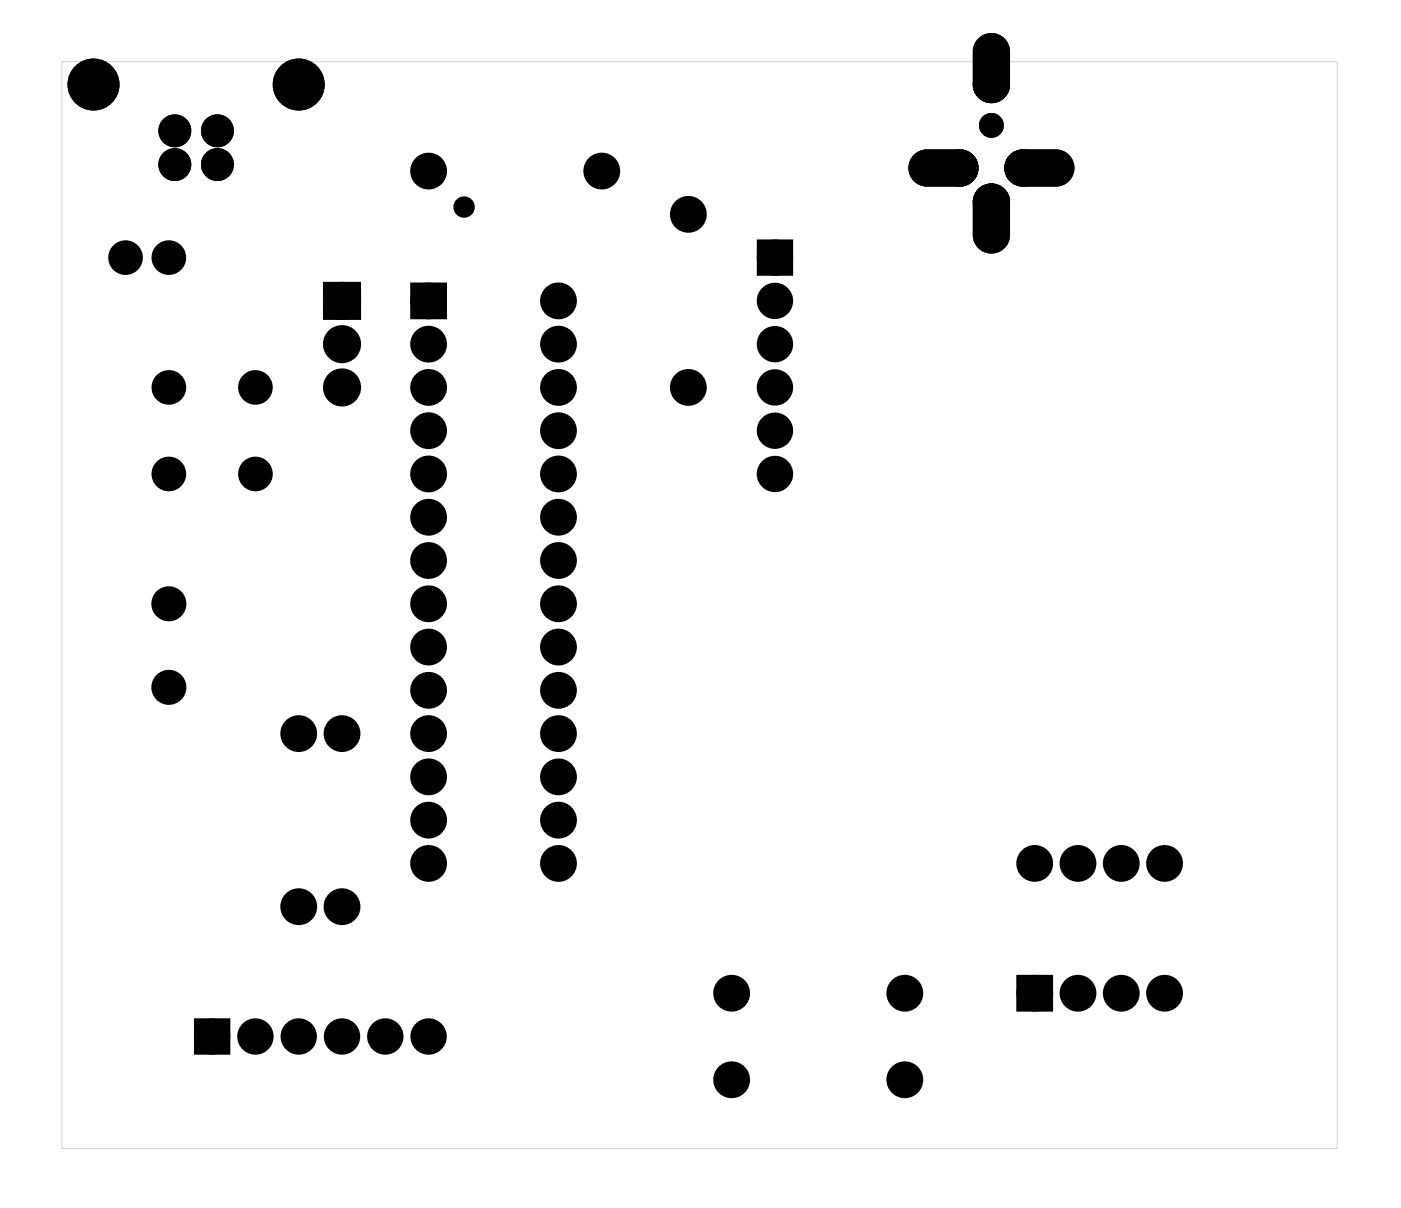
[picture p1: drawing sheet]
<svg xmlns="http://www.w3.org/2000/svg" width="82mm" height="71mm" viewBox="0 0 82 71" stroke-linecap="round" stroke-linejoin="round" font-family="sans-serif">
<g fill="#000">
<path d="M19.3 16.9h1.5v1.5h-1.5zM24.4 17h1.4v1.4h-1.4zM44.7 14.4h1.5v1.4h-1.5zM60 57.6h1.4v1.4h-1.4zM11.7 60.1h1.5v1.5h-1.5z"/>
<path d="M3.6 3.6h74.9v63.8h-74.9zM3.6 3.6v63.8h74.8v-63.8z"/>
<path d="M53.7 9.2l.3-.2 .4-.1h1.9a.97 .97 0 0 1 1 1 .97 .97 0 0 1-1 .9h-1.9a.97 .97 0 0 1-.9-.6 .97 .97 0 0 1 .2-1zM55.8 9.9a.56 .56 0 0 0 1.1 0 .56 .56 0 0 0-1.1 0z"/>
<path d="M53.7 9.2l.3-.2 .4-.1h1.9a.97 .97 0 0 1 1 1 .97 .97 0 0 1-1 .9h-1.9a.97 .97 0 0 1-.9-.6 .97 .97 0 0 1 .2-1zM55.8 9.9a.56 .56 0 0 0 1.1 0 .56 .56 0 0 0-1.1 0z"/>
<path d="M57.5 2.3a.97 .97 0 0 1 1-.2 .97 .97 0 0 1 .6 .9v2a.97 .97 0 0 1-.9 .9 .97 .97 0 0 1-1-.9v-2l.1-.3zM57.6 5a.56 .56 0 0 0 1.1 0 .56 .56 0 0 0-1.1 0z"/>
<path d="M57.5 11.2a.97 .97 0 0 1 1-.2 .97 .97 0 0 1 .6 .9v1.9a.97 .97 0 0 1-.9 1 .97 .97 0 0 1-1-1v-1.9l.1-.4zM57.6 11.9a.56 .56 0 0 0 1.1 0 .56 .56 0 0 0-1.1 0z"/>
<path d="M57.5 2.3a.97 .97 0 0 1 1-.2 .97 .97 0 0 1 .6 .9v2a.97 .97 0 0 1-.9 .9 .97 .97 0 0 1-1-.9v-2l.1-.3zM57.6 5a.56 .56 0 0 0 1.1 0 .56 .56 0 0 0-1.1 0z"/>
<path d="M57.5 11.2a.97 .97 0 0 1 1-.2 .97 .97 0 0 1 .6 .9v1.9a.97 .97 0 0 1-.9 1 .97 .97 0 0 1-1-1v-1.9l.1-.4zM57.6 11.9a.56 .56 0 0 0 1.1 0 .56 .56 0 0 0-1.1 0z"/>
<path d="M59.3 9.2l.3-.2 .4-.1h1.9a.97 .97 0 0 1 1 1 .97 .97 0 0 1-1 .9h-1.9a.97 .97 0 0 1-.9-.6 .97 .97 0 0 1 .2-1zM59.5 9.9a.56 .56 0 0 0 1.1 0 .56 .56 0 0 0-1.1 0z"/>
<path d="M59.3 9.2l.3-.2 .4-.1h1.9a.97 .97 0 0 1 1 1 .97 .97 0 0 1-1 .9h-1.9a.97 .97 0 0 1-.9-.6 .97 .97 0 0 1 .2-1zM59.5 9.9a.56 .56 0 0 0 1.1 0 .56 .56 0 0 0-1.1 0z"/>
</g>
<g fill="#000">
<circle cx="5.5" cy="5" r="1.27"/>
<circle cx="7.4" cy="15.1" r=".64"/>
<circle cx="9.9" cy="15.1" r=".64"/>
<circle cx="10.3" cy="9.7" r=".65"/>
<circle cx="10.3" cy="7.7" r=".65"/>
<circle cx="12.8" cy="9.7" r=".65"/>
<circle cx="12.8" cy="7.7" r=".65"/>
<circle cx="17.5" cy="5" r="1.27"/>
<circle cx="20.1" cy="17.7" r=".74"/>
<circle cx="25.1" cy="17.7" r=".7"/>
<circle cx="25.1" cy="10" r=".7"/>
<circle cx="27.2" cy="12.2" r=".35"/>
<circle cx="32.8" cy="17.7" r=".7"/>
<circle cx="35.3" cy="10" r=".7"/>
<circle cx="40.4" cy="12.6" r=".7"/>
<circle cx="45.5" cy="15.1" r=".72"/>
<circle cx="45.5" cy="17.7" r=".72"/>
<circle cx="56.3" cy="9.9" r=".76"/>
<circle cx="58.2" cy="11.9" r=".76"/>
<circle cx="58.2" cy="5" r=".76"/>
<circle cx="58.2" cy="7.4" r=".6"/>
<circle cx="60" cy="9.9" r=".76"/>
<circle cx="9.9" cy="27.8" r=".64"/>
<circle cx="9.9" cy="22.7" r=".64"/>
<circle cx="9.9" cy="35.4" r=".65"/>
<circle cx="15" cy="27.8" r=".64"/>
<circle cx="15" cy="22.7" r=".64"/>
<circle cx="20.1" cy="20.2" r=".74"/>
<circle cx="20.1" cy="22.7" r=".74"/>
<circle cx="25.1" cy="32.9" r=".7"/>
<circle cx="25.1" cy="30.4" r=".7"/>
<circle cx="25.1" cy="38" r=".7"/>
<circle cx="25.1" cy="22.7" r=".7"/>
<circle cx="25.1" cy="27.8" r=".7"/>
<circle cx="25.1" cy="35.4" r=".7"/>
<circle cx="25.1" cy="20.2" r=".7"/>
<circle cx="25.1" cy="25.3" r=".7"/>
<circle cx="32.8" cy="32.9" r=".7"/>
<circle cx="32.8" cy="30.4" r=".7"/>
<circle cx="32.8" cy="38" r=".7"/>
<circle cx="32.8" cy="22.7" r=".7"/>
<circle cx="32.8" cy="27.8" r=".7"/>
<circle cx="32.8" cy="35.4" r=".7"/>
<circle cx="32.8" cy="20.2" r=".7"/>
<circle cx="32.8" cy="25.3" r=".7"/>
<circle cx="40.4" cy="22.7" r=".7"/>
<circle cx="45.5" cy="27.8" r=".72"/>
<circle cx="45.5" cy="22.7" r=".72"/>
<circle cx="45.5" cy="25.3" r=".72"/>
<circle cx="45.5" cy="20.2" r=".72"/>
<circle cx="9.9" cy="40.3" r=".65"/>
<circle cx="17.5" cy="43.1" r=".7"/>
<circle cx="17.5" cy="53.2" r=".7"/>
<circle cx="20.1" cy="43.1" r=".7"/>
<circle cx="20.1" cy="53.2" r=".7"/>
<circle cx="25.1" cy="40.5" r=".7"/>
<circle cx="25.1" cy="45.6" r=".7"/>
<circle cx="25.1" cy="48.1" r=".7"/>
<circle cx="25.1" cy="43.1" r=".7"/>
<circle cx="25.1" cy="50.7" r=".7"/>
<circle cx="32.8" cy="40.5" r=".7"/>
<circle cx="32.8" cy="45.6" r=".7"/>
<circle cx="32.8" cy="48.1" r=".7"/>
<circle cx="32.8" cy="43.1" r=".7"/>
<circle cx="32.8" cy="50.7" r=".7"/>
<circle cx="42.9" cy="58.3" r=".7"/>
<circle cx="53.1" cy="58.3" r=".7"/>
<circle cx="60.7" cy="58.3" r=".7"/>
<circle cx="60.7" cy="50.7" r=".7"/>
<circle cx="63.2" cy="58.3" r=".7"/>
<circle cx="63.2" cy="50.7" r=".7"/>
<circle cx="65.8" cy="58.3" r=".7"/>
<circle cx="65.8" cy="50.7" r=".7"/>
<circle cx="68.3" cy="58.3" r=".7"/>
<circle cx="68.3" cy="50.7" r=".7"/>
<circle cx="12.4" cy="60.8" r=".72"/>
<circle cx="15" cy="60.8" r=".72"/>
<circle cx="17.5" cy="60.8" r=".72"/>
<circle cx="20.1" cy="60.8" r=".72"/>
<circle cx="22.6" cy="60.8" r=".72"/>
<circle cx="25.1" cy="60.8" r=".72"/>
<circle cx="42.9" cy="63.4" r=".7"/>
<circle cx="53.1" cy="63.4" r=".7"/>
</g>
<circle cx="27.2" cy="12.2" r=".35" fill="none" stroke="#000" stroke-width=".55"/>
<g fill="none" stroke="#000" stroke-width=".64" stroke-linecap="butt">
<circle cx="10.3" cy="7.7" r=".65"/>
<circle cx="10.3" cy="9.7" r=".65"/>
<circle cx="12.8" cy="7.7" r=".65"/>
<circle cx="12.8" cy="9.7" r=".65"/>
</g>
<g fill="none" stroke="#000" stroke-width=".51">
<circle cx="5.5" cy="5" r="1.27"/>
<circle cx="17.5" cy="5" r="1.27"/>
</g>
<g fill="none" stroke="#000" stroke-width=".76" stroke-linecap="butt">
<path d="M19.3 16.9h1.5v1.5h-1.5zM24.4 17h1.4v1.4h-1.4zM60 57.6h1.4v1.4h-1.4z"/>
<circle cx="7.4" cy="15.1" r=".64"/>
<circle cx="9.9" cy="15.1" r=".64"/>
<circle cx="20.1" cy="17.7" r=".74"/>
<circle cx="25.1" cy="10" r=".7"/>
<circle cx="25.1" cy="17.7" r=".7"/>
<circle cx="32.8" cy="17.7" r=".7"/>
<circle cx="35.3" cy="10" r=".7"/>
<circle cx="40.4" cy="12.6" r=".7"/>
<circle cx="9.9" cy="22.7" r=".64"/>
<circle cx="9.9" cy="27.8" r=".64"/>
<circle cx="15" cy="22.7" r=".64"/>
<circle cx="15" cy="27.8" r=".64"/>
<circle cx="20.1" cy="20.2" r=".74"/>
<circle cx="20.1" cy="22.7" r=".74"/>
<circle cx="25.1" cy="30.4" r=".7"/>
<circle cx="25.1" cy="22.7" r=".7"/>
<circle cx="25.1" cy="25.3" r=".7"/>
<circle cx="25.1" cy="27.8" r=".7"/>
<circle cx="25.1" cy="35.4" r=".7"/>
<circle cx="25.1" cy="20.2" r=".7"/>
<circle cx="25.1" cy="32.9" r=".7"/>
<circle cx="25.1" cy="38" r=".7"/>
<circle cx="32.8" cy="32.9" r=".7"/>
<circle cx="32.8" cy="20.2" r=".7"/>
<circle cx="32.8" cy="25.3" r=".7"/>
<circle cx="32.8" cy="30.4" r=".7"/>
<circle cx="32.8" cy="35.4" r=".7"/>
<circle cx="32.8" cy="22.7" r=".7"/>
<circle cx="32.8" cy="27.8" r=".7"/>
<circle cx="32.8" cy="38" r=".7"/>
<circle cx="40.4" cy="22.7" r=".7"/>
<circle cx="17.5" cy="43.1" r=".7"/>
<circle cx="17.5" cy="53.2" r=".7"/>
<circle cx="20.1" cy="43.1" r=".7"/>
<circle cx="20.1" cy="53.2" r=".7"/>
<circle cx="25.1" cy="48.1" r=".7"/>
<circle cx="25.1" cy="40.5" r=".7"/>
<circle cx="25.1" cy="43.1" r=".7"/>
<circle cx="25.1" cy="45.6" r=".7"/>
<circle cx="25.1" cy="50.7" r=".7"/>
<circle cx="32.8" cy="48.1" r=".7"/>
<circle cx="32.8" cy="40.5" r=".7"/>
<circle cx="32.8" cy="43.1" r=".7"/>
<circle cx="32.8" cy="45.6" r=".7"/>
<circle cx="32.8" cy="50.7" r=".7"/>
<circle cx="42.9" cy="58.3" r=".7"/>
<circle cx="53.1" cy="58.3" r=".7"/>
<circle cx="60.7" cy="50.7" r=".7"/>
<circle cx="60.7" cy="58.3" r=".7"/>
<circle cx="63.2" cy="50.7" r=".7"/>
<circle cx="63.2" cy="58.3" r=".7"/>
<circle cx="65.8" cy="50.7" r=".7"/>
<circle cx="65.8" cy="58.3" r=".7"/>
<circle cx="68.3" cy="50.7" r=".7"/>
<circle cx="68.3" cy="58.3" r=".7"/>
<circle cx="42.9" cy="63.4" r=".7"/>
<circle cx="53.1" cy="63.4" r=".7"/>
</g>
<g fill="none" stroke="#000" stroke-width=".75" stroke-linecap="butt">
<circle cx="9.9" cy="35.4" r=".65"/>
<circle cx="9.9" cy="40.3" r=".65"/>
</g>
<g fill="none" stroke="#000" stroke-width=".66" stroke-linecap="butt">
<circle cx="56.3" cy="9.9" r=".76"/>
<circle cx="58.2" cy="5" r=".76"/>
<circle cx="58.2" cy="11.9" r=".76"/>
<circle cx="60" cy="9.9" r=".76"/>
</g>
<g fill="none" stroke="#000" stroke-width=".25">
<path d="M53.7 9.2l.3-.2 .4-.1h1.9a.97 .97 0 0 1 1 1 .97 .97 0 0 1-1 .9h-1.9a.97 .97 0 0 1-.9-.6 .97 .97 0 0 1 .2-1zM57.5 2.3a.97 .97 0 0 1 1-.2 .97 .97 0 0 1 .6 .9v2a.97 .97 0 0 1-.9 .9 .97 .97 0 0 1-1-.9v-2l.1-.3zM57.5 11.2a.97 .97 0 0 1 1-.2 .97 .97 0 0 1 .6 .9v1.9a.97 .97 0 0 1-.9 1 .97 .97 0 0 1-1-1v-1.9l.1-.4zM59.3 9.2l.3-.2 .4-.1h1.9a.97 .97 0 0 1 1 1 .97 .97 0 0 1-1 .9h-1.9a.97 .97 0 0 1-.9-.6 .97 .97 0 0 1 .2-1z"/>
<circle cx="56.3" cy="9.9" r=".56"/>
<circle cx="58.2" cy="7.4" r=".6"/>
<circle cx="58.2" cy="11.9" r=".56"/>
<circle cx="58.2" cy="5" r=".56"/>
<circle cx="60" cy="9.9" r=".56"/>
</g>
<g fill="none" stroke="#000" stroke-width=".69" stroke-linecap="butt">
<path d="M44.7 14.4h1.5v1.4h-1.5zM11.7 60.1h1.5v1.5h-1.5z"/>
<circle cx="45.5" cy="15.1" r=".72"/>
<circle cx="45.5" cy="17.7" r=".72"/>
<circle cx="45.5" cy="22.7" r=".72"/>
<circle cx="45.5" cy="20.2" r=".72"/>
<circle cx="45.5" cy="27.8" r=".72"/>
<circle cx="45.5" cy="25.3" r=".72"/>
<circle cx="12.4" cy="60.8" r=".72"/>
<circle cx="15" cy="60.8" r=".72"/>
<circle cx="17.5" cy="60.8" r=".72"/>
<circle cx="20.1" cy="60.8" r=".72"/>
<circle cx="22.6" cy="60.8" r=".72"/>
<circle cx="25.1" cy="60.8" r=".72"/>
</g>
</svg>
